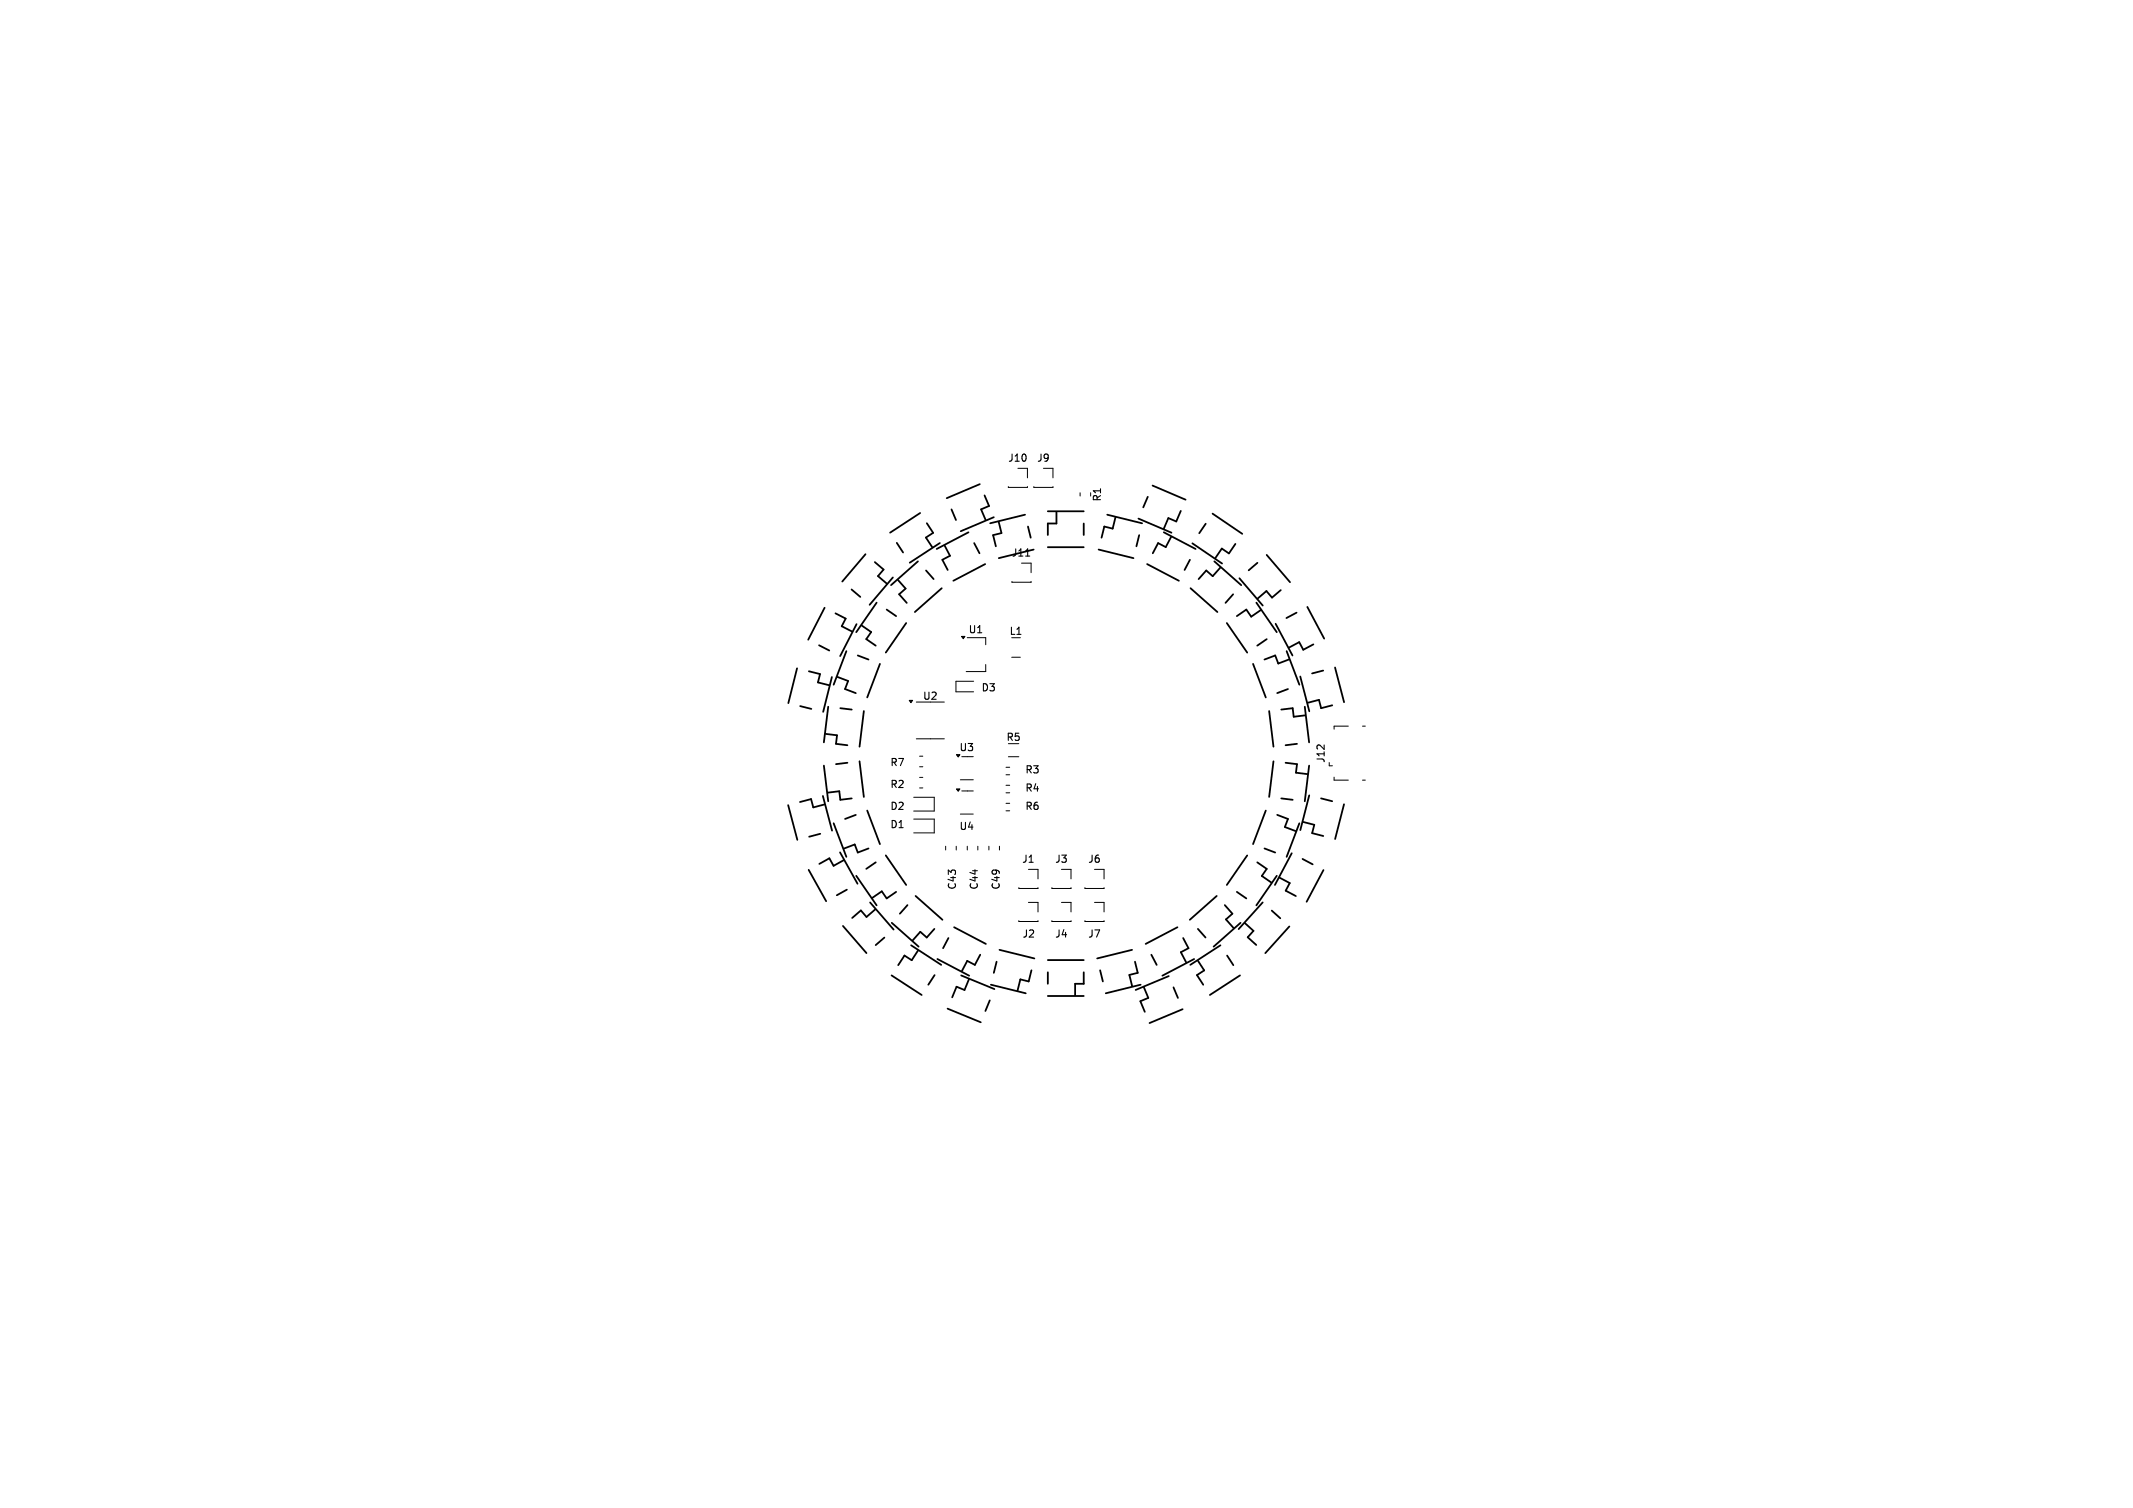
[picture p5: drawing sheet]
<svg xmlns="http://www.w3.org/2000/svg" width="297mm" height="210mm" viewBox="0 0 297 210" stroke-linecap="round" stroke-linejoin="round" font-family="sans-serif">
<defs><g id="words">
<g font-size="1.4">
<text x="140.3" y="64.5">J10</text>
<text x="144.3" y="64.5">J9</text>
<text x="153.5" y="70" transform="rotate(-90 153.5 70)">R1</text>
<text x="140.8" y="77.7">J11</text>
<text x="134.8" y="88.4">U1</text>
<text x="140.5" y="88.6">L1</text>
<text x="128.4" y="97.7">U2</text>
<text x="136.6" y="96.5">D3</text>
<text x="123.9" y="106.9">R7</text>
<text x="133.5" y="104.8">U3</text>
<text x="140" y="103.4">R5</text>
<text x="142.7" y="107.9">R3</text>
<text x="184.6" y="106.3" transform="rotate(-90 184.6 106.3)">J12</text>
<text x="123.9" y="113">D2</text>
<text x="123.9" y="109.9">R2</text>
<text x="142.7" y="110.5">R4</text>
<text x="142.7" y="113">R6</text>
<text x="123.9" y="115.5">D1</text>
<text x="133.5" y="115.8">U4</text>
<text x="133.3" y="124" transform="rotate(-90 133.3 124)">C43</text>
<text x="136.4" y="124" transform="rotate(-90 136.4 124)">C44</text>
<text x="139.4" y="124" transform="rotate(-90 139.4 124)">C49</text>
<text x="142.2" y="120.4">J1</text>
<text x="146.8" y="120.4">J3</text>
<text x="151.4" y="120.4">J6</text>
<text x="142.3" y="130.8">J2</text>
<text x="146.8" y="130.8">J4</text>
<text x="151.4" y="130.8">J7</text>
</g>
</g></defs>
<path d="M142.8 77.4h.6" fill="none" stroke="#000" stroke-width=".15"/>
<g fill="none" stroke="#000" stroke-width=".25">
<path d="M120.5 77.2l-3.2 3.8M121.8 78.3l1.2 1-.7 .9 1.2 1.1M124.9 75.6l.8 1.3M127.8 78.2l-3.7 3.3M128.1 71.4l-4.2 2.8M128.9 79.4l1.1 1.2M129.1 72.9l.8 1.3-1 .7 .9 1.3M130.9 75.6l-4.2 2.8M131.5 76l.8 1.4-1.1 .6 .8 1.4M132.5 70.9l.6 1.5M134.9 74.1l-4.5 2.4M135.6 75.6l.8 1.5"/>
<path d="M136.4 67.4l-4.6 2M137.1 69l.6 1.5-1.1 .4 .6 1.5M137.2 78.6l-4.5 2.3M138.4 72l-4.6 2M139.1 72.7l.3 1.5-1.1 .3 .4 1.6M142.7 71.7l-4.8 1.2M143.1 73.3l.4 1.6M143.9 76.5l-4.8 1.2M145.9 71.2h5M145.9 76.2h5M147.1 71.3v1.6h-1.2v1.6M150.9 72.9v1.6"/>
<path d="M153 76.5l4.8 1.2M154.2 71.7l4.8 1.2M155.3 72.1l-.4 1.5-1.1-.3-.4 1.6M158.5 72.2l4.6 2M158.6 74.5l-.4 1.6M159.7 78.6l4.5 2.3M159.8 69.2l-.6 1.5M160.5 67.6l4.6 2M162 74.1l4.5 2.4M163.1 74.8l-.8 1.4-1-.6-.8 1.5M164.4 71.2l-.6 1.4-1.1-.4-.6 1.4M165.7 78l-.8 1.4"/>
<path d="M166 75.7l4.2 2.8M167.9 72.9l-.9 1.4M168.8 71.5l4.2 2.8M169.1 78.2l3.7 3.3M169.9 79l-1 1.2-.9-.8-1.1 1.2M172 75.7l-.9 1.4-1-.7-.9 1.3M175.1 78.4l-1.2 1M176.4 77.3l3.2 3.8M111 93.1l-1.2 4.8M111.4 98.3l1.6 .4M112.6 93.5l1.6 .4-.3 1.1 1.5 .4M114 89.9l1.5 .7"/>
<path d="M114.8 84.6l-2.3 4.5M115.3 98.4l-.6 5M115.8 94.3l-1.2 4.8M116.3 85.4l1.5 .7-.6 1.1 1.4 .7M116.6 94.3l1.5 .5-.4 1.2 1.5 .5M117 98.6l1.6 .2M117.9 90.7l-1.8 4.7M118.6 82.1l1.2 1M119.3 86.9l-2.3 4.5M119.4 91.3l1.5 .5M120 87.1l1.3 .9-.7 1 1.3 .9M120.3 99l-.6 5"/>
<path d="M122.1 83.9l-2.9 4.1M122.5 92.5l-1.7 4.6M123.5 84.9l1.3 .9M124.3 80.4l-3.2 3.8M125 80.8l1.1 1.2-.9 .8 1.1 1.2M126.2 86.8l-2.9 4.1M131.1 81.9l-3.7 3.3M165.8 81.9l3.7 3.3M170.8 86.8l2.9 4.1M171.7 82.8l-1.1 1.2M172.6 80.5l3.2 3.8M174.5 92.5l1.8 4.6"/>
<path d="M174.9 83.9l2.9 4.1M175.5 85l-1.3 .9-.7-1-1.3 .9M176.4 89l-1.3 .9M176.7 99l.6 5M177.6 86.9l2.4 4.4M178.3 82.2l-1.2 1-.8-.9-1.2 1.1M178.4 98.8l1.6-.2 .1 1.2 1.6-.2M179.2 90.7l1.7 4.7M179.3 96l-1.5 .5M179.5 91.8l-1.5 .6-.4-1.1-1.5 .5M180.5 85.3l-1.4 .8M181.1 94.2l1.2 4.9"/>
<path d="M181.7 98.4l.6 5M182 84.5l2.4 4.4M182.1 97.9l1.6-.4 .3 1.1 1.5-.4M182.9 89.7l-1.4 .8-.6-1.1-1.4 .8M184.2 93.4l-1.5 .4M185.9 93l1.3 4.8M109.7 112.1l1.3 4.9M111.4 111.7l1.5-.4 .3 1.1 1.6-.4M114.2 116.1l-1.5 .4M114.6 110.8l1.3 4.9M114.7 106.6l.6 5M115 102.2l1.6 .2-.2 1.2 1.6 .2"/>
<path d="M115.3 110.4l1.6-.2 .1 1.2 1.6-.2M116.1 114.7l1.7 4.6M117 118.7l2.4 4.4M117.5 119.8l-1.4 .8-.6-1.1-1.4 .8M118 106.2l-1.6 .2M119.2 113.5l-1.5 .5M119.7 106l.6 5M120.8 112.9l1.7 4.7M120.9 118.2l-1.5 .5-.4-1.1-1.5 .6M123.3 119.1l2.9 4.1M173.7 119.1l-2.9 4.1M176.1 118.2l1.5 .5"/>
<path d="M176.2 112.9l-1.7 4.7M177.3 106l-.6 5M177.8 113.5l1.5 .5-.4 1.2 1.5 .5M178.4 111.2l1.6 .2M179 106.2l1.6 .2-.1 1.2 1.5 .2M179.9 118.8l-2.4 4.4M180.6 103.6l-1.6 .2M180.9 114.7l-1.7 4.6M181.4 119.6l1.4 .8M181.5 114.5l1.5 .4-.3 1.1 1.6 .4M182.3 106.6l-.6 5M182.3 110.8l-1.2 4.8"/>
<path d="M183.9 111.2l1.6 .4M187.1 112l-1.2 4.8M112.6 121.1l2.4 4.4M117.4 129l3.2 3.7M117.9 123.9l-1.4 .8M119.2 122l2.9 4.1M121.2 125.7l3.2 3.8M121.9 126.6l-1.2 1.1-.8-.9-1.2 1M121.9 120.1l-1.3 .9M123.1 130.6l-1.2 1M124.1 135.8l4.2 2.8M124.2 128.5l3.7 3.3"/>
<path d="M124.8 124.2l-1.3 .9-.7-1-1.3 .9M126.4 126l-1.1 1.2M126.9 131.6l4.2 2.8M127.5 124.8l3.7 3.3M127.8 132.4l-.9 1.3-1-.6-.8 1.3M130.1 129.4l-1.1 1.2-.9-.8-1 1.2M130.1 135.8l-.8 1.3M130.5 133.6l4.5 2.3M132.1 130.6l-.8 1.4M132.8 129.1l4.5 2.4M133.8 135.8l4.7 1.9M134.9 136.4l-.6 1.5-1.1-.5-.6 1.5"/>
<path d="M136.5 133l-.8 1.4-1-.6-.8 1.4M137.8 139.3l-.6 1.5M138 137.1l4.8 1.2M138.8 133.9l-.4 1.6M139.2 132.3l4.8 1.2M143.6 135.1l-.4 1.6-1.1-.3-.4 1.5M145.9 133.7h5M145.9 135.4v1.6M145.9 138.7h5M150.9 135.4v1.6h-1.2v1.6M153.2 135.1l.4 1.6M157.6 132.3l-4.8 1.2"/>
<path d="M158 133.9l.4 1.6-1.1 .3 .3 1.5M158.8 137.1l-4.8 1.2M159.3 137.5l.6 1.5-1.1 .4 .6 1.5M160.3 133l.8 1.4M162.7 135.9l-4.6 2M163.4 137.5l.6 1.5M164 129.1l-4.5 2.4M164.7 130.6l.8 1.4-1.1 .6 .8 1.4M166.3 133.6l-4.5 2.3M166.8 129.4l1.1 1.2M166.8 133.8l.9 1.3-1 .7 .8 1.3M169.4 124.8l-3.7 3.3"/>
<path d="M169.9 131.6l-4.2 2.8M170.5 126l1.1 1.2-.9 .8 1.1 1.2M170.9 133.1l.8 1.3M172.2 124.2l1.3 .9M172.7 135.8l-4.2 2.8M172.7 128.5l-3.7 3.3M173.3 128.6l1.2 1-.8 .9 1.2 1.1M175.1 120.1l1.3 .9-.7 1 1.3 .9M175.8 125.7l-3.3 3.7M177.1 126.8l1.2 1.1M177.8 122l-2.9 4.1M178.2 122.2l1.4 .8-.6 1 1.4 .8"/>
<path d="M179.5 129l-3.3 3.7M184.3 121.2l-2.4 4.4M131.9 140.5l4.7 1.9M164.7 140.5l-4.6 2"/>
</g>
<g fill="none" stroke="#000" stroke-width=".14">
<path d="M140.4 67.8v.1h2.7v-.1M141.7 65.2h1.4v1.3M142.2 78.4h1.4v1.4M144 67.8v.1h2.6v-.1M145.3 65.2h1.3v1.3M150.4 68.6v.5M151.9 68.6v.5M127.6 97.8h3.9M134.7 88.8h2.6v1M135.6 94.9h-2.5v1.4h2.5M137.3 92.5v1h-2.8M140.9 91.5h1.2"/>
<path d="M140.9 81v.1h2.7v-.1M127.2 111h2.9v2h-2.9M127.2 114.1h2.9v1.9h-2.9M127.6 102.9h3.9M128 105.3h.5M128 106.8h.5M128 108.3h.5M128 109.7h.5M131.7 117.8v.6M133.1 117.8v.6M133.7 113.4h1.8M133.7 108.6h1.8"/>
<path d="M133.9 105.4h1.6M133.9 110.2h1.6M134.7 117.8v.6M136.2 117.8v.6M137.7 117.8v.6M139.2 117.8v.6M140.1 109.4h.5M140.1 110.4h.5M140.1 111.9h.5M140.1 112.9h.5M140.1 106.9h.5M140.1 107.9h.5"/>
<path d="M140.4 105.4h1.5M185.1 106.6h.4M185.8 108.2v.4h1.9M187.7 101.1h-1.9v.4M189.7 101.1h.4M189.7 108.6h.4M141.9 128.2v.1h2.6v-.1M141.9 123.6v.1h2.6v-.1M143.2 125.7h1.3v1.3M143.2 121.1h1.3v1.3M146.5 123.6v.1h2.6v-.1M146.5 128.2v.1h2.6v-.1"/>
<path d="M147.8 125.7h1.3v1.3M147.8 121.1h1.3v1.3M151.1 128.2v.1h2.6v-.1M151.1 123.6v.1h2.6v-.1M152.4 125.7h1.3v1.3M152.4 121.1h1.3v1.3"/>
</g>
<path d="M126.6 97.5h.5l-.3 .4zM133.9 88.6h.5l-.3 .4zM133.2 109.9h.5l-.3 .3zM133.2 105.1h.5l-.3 .3z" fill="#000" stroke="#000" stroke-width=".14"/>
<use href="#words"/>
</svg>
